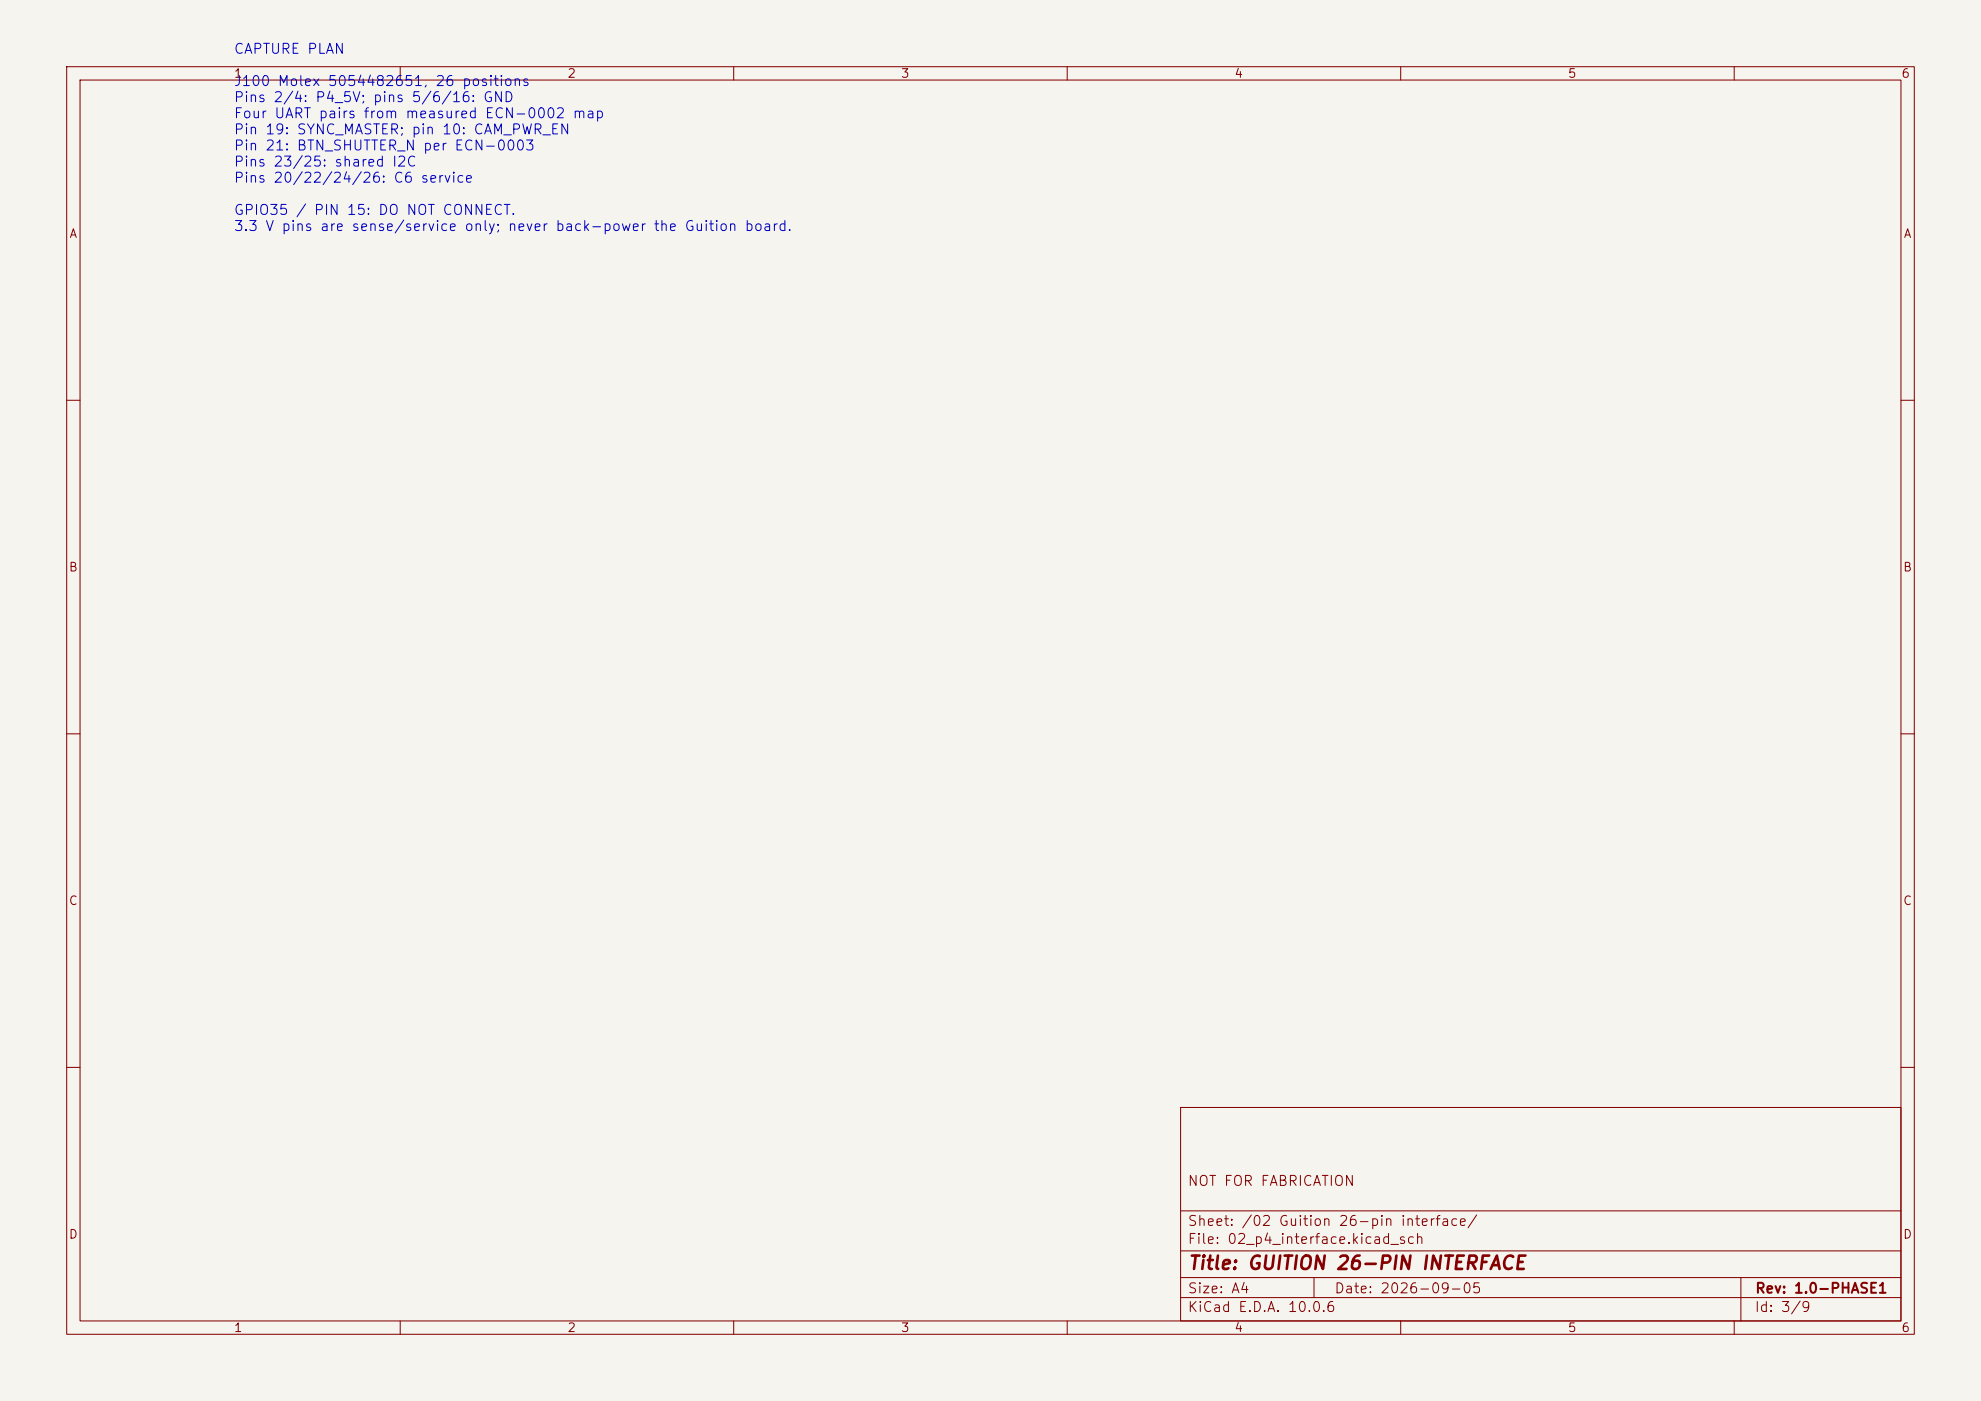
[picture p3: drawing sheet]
<svg xmlns="http://www.w3.org/2000/svg" width="297mm" height="210mm" viewBox="0 0 297 210" stroke-linecap="round" stroke-linejoin="round" font-family="sans-serif">
<defs><g id="words">
<text font-size="2" fill="#840000" x="178" y="190.8">Title: GUITION 26-PIN INTERFACE</text>
<g font-size="1.5" fill="#0000c2">
<text x="35" y="8.4">CAPTURE PLAN</text>
<text x="35" y="13.3">J100 Molex 5054482651, 26 positions</text>
<text x="35" y="15.7">Pins 2/4: P4_5V; pins 5/6/16: GND</text>
<text x="35" y="18.1">Four UART pairs from measured ECN-0002 map</text>
<text x="35" y="20.5">Pin 19: SYNC_MASTER; pin 10: CAM_PWR_EN</text>
<text x="35" y="22.9">Pin 21: BTN_SHUTTER_N per ECN-0003</text>
<text x="35" y="25.4">Pins 23/25: shared I2C</text>
<text x="35" y="27.8">Pins 20/22/24/26: C6 service</text>
<text x="35" y="32.6">GPIO35 / PIN 15: DO NOT CONNECT.</text>
<text x="35" y="35">3.3 V pins are sense/service only; never back-power the Guition board.</text>
</g>
<g font-size="1.5" fill="#840000">
<text x="178" y="178.1">NOT FOR FABRICATION</text>
<text x="178" y="184.1">Sheet: /02 Guition 26-pin interface/</text>
<text x="178" y="186.8">File: 02_p4_interface.kicad_sch</text>
<text x="178" y="197">KiCad E.D.A. 10.0.6</text>
<text x="178" y="194.2">Size: A4</text>
<text x="200" y="194.2">Date: 2026-09-05</text>
<text x="263" y="197">Id: 3/9</text>
<text x="263" y="194.2">Rev: 1.0-PHASE1</text>
</g>
<g font-size="1.3" fill="#840000">
<text x="35" y="12">1</text>
<text x="85" y="12">2</text>
<text x="135" y="12">3</text>
<text x="185" y="12">4</text>
<text x="235" y="12">5</text>
<text x="285" y="12">6</text>
<text x="10.3" y="36">A</text>
<text x="285.3" y="36">A</text>
<text x="10.2" y="86">B</text>
<text x="285.2" y="86">B</text>
<text x="10.2" y="136">C</text>
<text x="285.2" y="136">C</text>
<text x="10.2" y="186">D</text>
<text x="285.2" y="186">D</text>
<text x="35" y="200">1</text>
<text x="85" y="200">2</text>
<text x="135" y="200">3</text>
<text x="185" y="200">4</text>
<text x="235" y="200">5</text>
<text x="285" y="200">6</text>
</g>
</g></defs>
<path d="M0 0h297v210h-297z" fill="#f5f4ef" stroke="#f5f4ef" stroke-width=".15"/>
<g fill="none" stroke="#840000" stroke-width=".15">
<path d="M10 10h277v190h-277zM12 12h273v186h-273zM60 10v2M110 10v2M160 10v2M210 10v2M260 10v2M10 60h2M285 60h2M10 110h2M285 110h2M10 160h2"/>
<path d="M177 166h108v32h-108zM285 160h2M60 198v2M110 198v2M160 198v2M177 194.5h108M177 191.5h108M177 187.5h108M177 181.5h108M197 191.5v3M210 198v2M260 198v2"/>
<path d="M261 191.5v6.5"/>
</g>
<use href="#words"/>
</svg>
